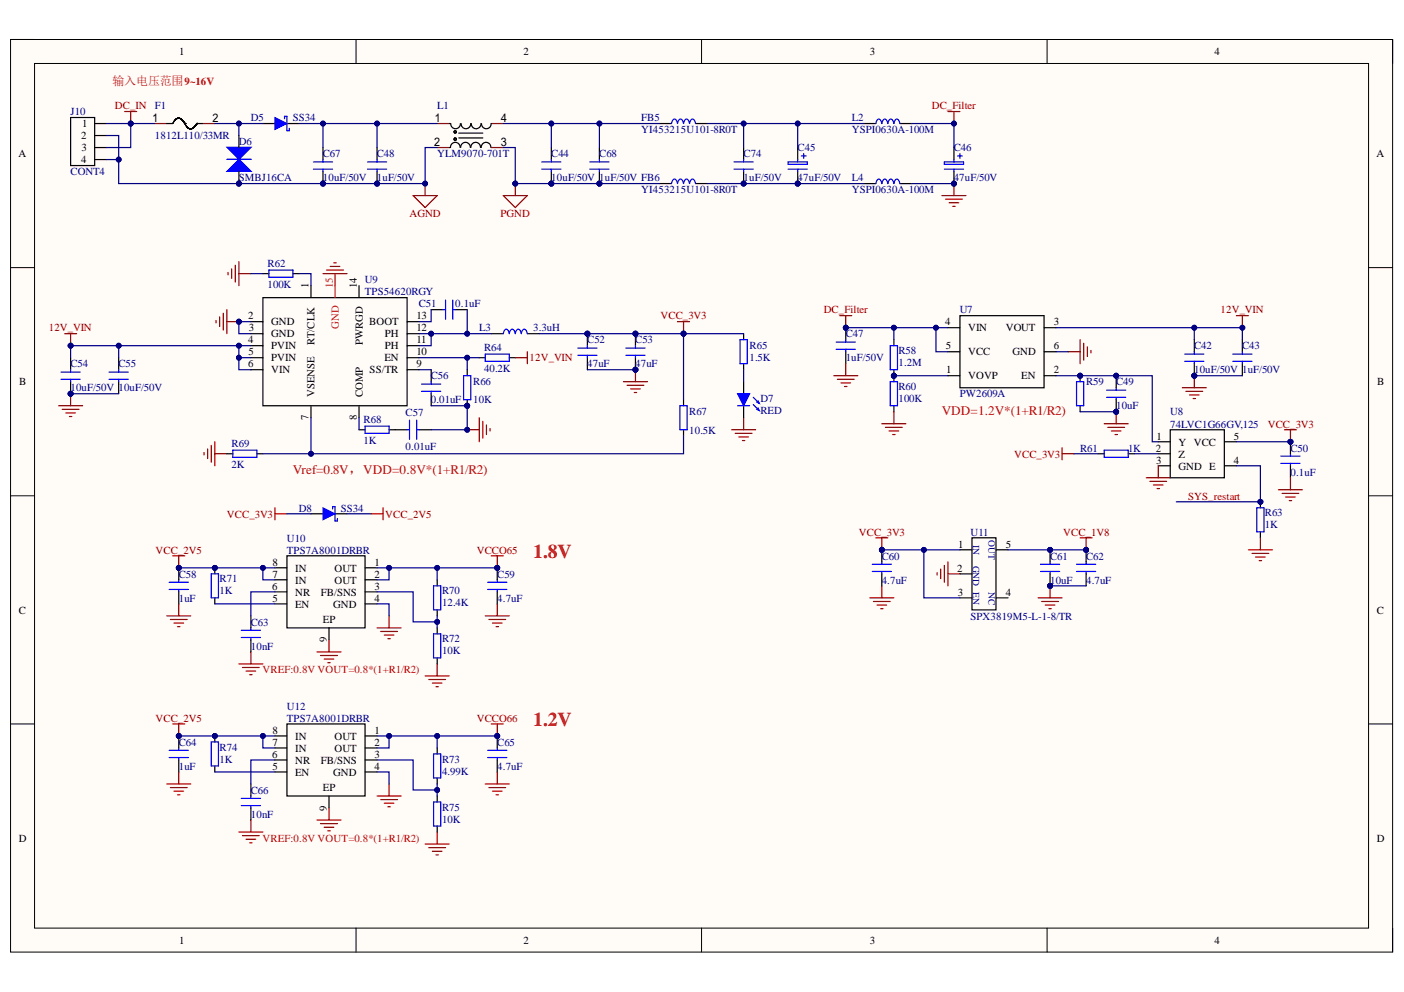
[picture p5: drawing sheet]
<svg xmlns="http://www.w3.org/2000/svg" width="297mm" height="210mm" viewBox="0 0 297 210" stroke-linecap="round" stroke-linejoin="round" font-family="sans-serif">
<defs><g id="words">
<g font-size="4.1" fill="#f00">
<text x="112.8" y="118">1.8V</text>
<text x="112.8" y="153.6">1.2V</text>
</g>
<g font-size="2.8" fill="#f00">
<text x="199.2" y="87.8">VDD=1.2V*(1+R1/R2)</text>
<text x="62" y="100.4">Vref=0.8V，VDD=0.8V*(1+R1/R2)</text>
</g>
<text font-size="2.5" fill="#f00" x="23.8" y="17.9">输入电压范围9~16V</text>
<g font-size="2.3">
<text x="37.9" y="11.7">1</text>
<text x="110.8" y="11.7">2</text>
<text x="184" y="11.7">3</text>
<text x="256.9" y="11.7">4</text>
<text x="17.2" y="29.5">2</text>
<text x="17.3" y="26.9">1</text>
<text x="3.9" y="33.3">A</text>
<text x="17.2" y="34.6">4</text>
<text x="17.3" y="32.1">3</text>
<text x="291.2" y="33.3">A</text>
<text x="65.3" y="61" transform="rotate(-90 65.3 61)">1</text>
<text x="75.5" y="61" transform="rotate(-90 75.5 61)">14</text>
<text x="52.5" y="67.6">2</text>
<text x="52.6" y="70.1">3</text>
<text x="57.4" y="68.8">GND</text>
<text x="57.4" y="71.4">GND</text>
<text x="78.1" y="68.8">BOOT</text>
<text x="81.4" y="71.4">PH</text>
<text x="88.1" y="70.1">12</text>
<text x="88.1" y="67.6">13</text>
<text x="200" y="68.8">4</text>
<text x="204.8" y="70.1">VIN</text>
<text x="212.8" y="70.1">VOUT</text>
<text x="222.9" y="68.8">3</text>
<text x="52.5" y="72.6">4</text>
<text x="52.5" y="77.7">6</text>
<text x="52.6" y="75.2">5</text>
<text x="57.4" y="73.9">PVIN</text>
<text x="57.4" y="76.5">PVIN</text>
<text x="66.5" y="72.9" transform="rotate(-90 66.5 72.9)">RT/CLK</text>
<text x="76.8" y="73" transform="rotate(-90 76.8 73)">PWRGD</text>
<text x="81.3" y="76.5">EN</text>
<text x="81.4" y="73.9">PH</text>
<text x="88.1" y="77.7">9</text>
<text x="88.1" y="75.2">10</text>
<text x="88.1" y="72.6">11</text>
<text x="200.1" y="73.9">5</text>
<text x="204.8" y="75.2">VCC</text>
<text x="214.2" y="75.2">GND</text>
<text x="222.9" y="73.9">6</text>
<text x="4.1" y="81.5">B</text>
<text x="57.4" y="79">VIN</text>
<text x="78.2" y="79">SS/TR</text>
<text x="200.2" y="79">1</text>
<text x="204.8" y="80.3">VOVP</text>
<text x="216.1" y="80.3">EN</text>
<text x="222.9" y="79">2</text>
<text x="291.4" y="81.5">B</text>
<text x="65.3" y="88.9" transform="rotate(-90 65.3 88.9)">7</text>
<text x="66.5" y="84.1" transform="rotate(-90 66.5 84.1)">VSENSE</text>
<text x="75.5" y="88.9" transform="rotate(-90 75.5 88.9)">8</text>
<text x="76.8" y="84.1" transform="rotate(-90 76.8 84.1)">COMP</text>
<text x="244.5" y="95.6">2</text>
<text x="244.7" y="93">1</text>
<text x="249.3" y="94.3">Y VCC</text>
<text x="261" y="93">5</text>
<text x="244.6" y="98.1">3</text>
<text x="249.3" y="96.8">Z</text>
<text x="249.3" y="99.4">GND E</text>
<text x="261" y="98.1">4</text>
<text x="57.6" y="119.7">8</text>
<text x="79.2" y="119.7">1</text>
<text x="202.7" y="115.9">1</text>
<text x="212.8" y="115.9">5</text>
<text x="57.6" y="124.7">6</text>
<text x="57.6" y="122.2">7</text>
<text x="62.5" y="123.5">IN</text>
<text x="62.5" y="120.9">IN</text>
<text x="70.8" y="120.9">OUT</text>
<text x="70.8" y="123.5">OUT</text>
<text x="79.2" y="122.2">2</text>
<text x="79.2" y="124.7">3</text>
<text x="202.5" y="120.9">2</text>
<text x="4" y="129.8">C</text>
<text x="57.6" y="127.3">5</text>
<text x="62.5" y="128.6">EN</text>
<text x="62.5" y="126">NR</text>
<text x="67.9" y="126">FB/SNS</text>
<text x="68.3" y="131.9">EP</text>
<text x="70.5" y="128.6">GND</text>
<text x="79.2" y="127.3">4</text>
<text x="202.6" y="126">3</text>
<text x="212.8" y="126">4</text>
<text x="291.3" y="129.8">C</text>
<text x="69.1" y="135.9" transform="rotate(-90 69.1 135.9)">9</text>
<text x="57.6" y="155.3">8</text>
<text x="79.2" y="155.3">1</text>
<text x="57.6" y="160.4">6</text>
<text x="57.6" y="157.8">7</text>
<text x="62.5" y="161.6">NR</text>
<text x="62.5" y="159.1">IN</text>
<text x="62.5" y="156.5">IN</text>
<text x="67.9" y="161.6">FB/SNS</text>
<text x="70.8" y="156.5">OUT</text>
<text x="70.8" y="159.1">OUT</text>
<text x="79.2" y="157.8">2</text>
<text x="79.2" y="160.4">3</text>
<text x="57.6" y="162.9">5</text>
<text x="62.5" y="164.2">EN</text>
<text x="68.3" y="167.5">EP</text>
<text x="70.5" y="164.2">GND</text>
<text x="79.2" y="162.9">4</text>
<text x="69.1" y="171.5" transform="rotate(-90 69.1 171.5)">9</text>
<text x="4" y="178.1">D</text>
<text x="291.3" y="178.1">D</text>
<text x="37.9" y="199.7">1</text>
<text x="110.8" y="199.7">2</text>
<text x="184" y="199.7">3</text>
<text x="256.9" y="199.7">4</text>
</g>
<g font-size="2.3" fill="#800000">
<text x="24.3" y="23.1">DC_IN</text>
<text x="197.1" y="23.1">DC_Filter</text>
<text x="86.7" y="46">AGND</text>
<text x="105.9" y="46">PGND</text>
<text x="10.3" y="70.1">12V_VIN</text>
<text x="139.7" y="67.6">VCC_3V3</text>
<text x="174.3" y="66.3">DC_Filter</text>
<text x="258.2" y="66.3">12V_VIN</text>
<text x="112.1" y="76.5">12V_VIN</text>
<text x="268.2" y="90.5">VCC_3V3</text>
<text x="214.5" y="96.8">VCC_3V3</text>
<text x="251.4" y="105.7">SYS_restart</text>
<text x="48" y="109.5">VCC_3V3</text>
<text x="81.5" y="109.5">VCC_2V5</text>
<text x="181.7" y="113.3">VCC_3V3</text>
<text x="225" y="113.3">VCC_1V8</text>
<text x="32.9" y="117.1">VCC_2V5</text>
<text x="100.9" y="117.1">VCCO65</text>
<text x="32.9" y="152.7">VCC_2V5</text>
<text x="100.9" y="152.7">VCCO66</text>
</g>
<g font-size="2.3" fill="#000080">
<text x="32.8" y="23.1">F1</text>
<text x="92.5" y="23.1">L1</text>
<text x="14.9" y="24.4">J10</text>
<text x="32.8" y="29.5">1812L110/33MR</text>
<text x="53.1" y="25.6">D5</text>
<text x="62" y="25.6">SS34</text>
<text x="135.7" y="25.6">FB5</text>
<text x="135.7" y="28.2">YI453215U101-8R0T</text>
<text x="180.2" y="25.6">L2</text>
<text x="180.2" y="28.2">YSPI0630A-100M</text>
<text x="50.5" y="30.8">D6</text>
<text x="68.3" y="33.3">C67</text>
<text x="79.7" y="33.3">C48</text>
<text x="92.5" y="33.3">YLM9070-701T</text>
<text x="116.6" y="33.3">C44</text>
<text x="126.8" y="33.3">C68</text>
<text x="157.3" y="33.3">C74</text>
<text x="168.8" y="32.1">C45</text>
<text x="201.8" y="32.1">C46</text>
<text x="14.9" y="37.1">CONT4</text>
<text x="50.5" y="38.4">SMBJ16CA</text>
<text x="68.3" y="38.4">10uF/50V</text>
<text x="79.7" y="38.4">1uF/50V</text>
<text x="116.6" y="38.4">10uF/50V 1uF/50V FB6</text>
<text x="135.7" y="40.9">YI453215U101-8R0T</text>
<text x="157.3" y="38.4">1uF/50V</text>
<text x="168.8" y="38.4">47uF/50V</text>
<text x="180.2" y="38.4">L4</text>
<text x="180.2" y="40.9">YSPI0630A-100M</text>
<text x="201.8" y="38.4">47uF/50V</text>
<text x="56.6" y="56.4">R62</text>
<text x="77.2" y="60">U9</text>
<text x="56.6" y="61">100K</text>
<text x="77.2" y="62.5">TPS54620RGY</text>
<text x="88.6" y="65">C51</text>
<text x="96.3" y="65">0.1uF</text>
<text x="101.4" y="70.1">L3</text>
<text x="112.8" y="70.1">3.3uH</text>
<text x="178.9" y="71.4">C47</text>
<text x="203" y="66.3">U7</text>
<text x="14.9" y="77.7">C54</text>
<text x="25.1" y="77.7">C55</text>
<text x="102.4" y="74.2">R64</text>
<text x="124.2" y="72.6">C52</text>
<text x="124.2" y="77.7">47uF</text>
<text x="134.4" y="72.6">C53</text>
<text x="134.4" y="77.7">47uF</text>
<text x="158.6" y="73.9">R65</text>
<text x="158.6" y="76.5">1.5K</text>
<text x="178.9" y="76.5">1uF/50V</text>
<text x="190.1" y="74.9">R58</text>
<text x="190.1" y="77.5">1.2M</text>
<text x="252.6" y="73.9">C42</text>
<text x="262.8" y="73.9">C43</text>
<text x="14.9" y="82.8">10uF/50V 10uF/50V</text>
<text x="91.2" y="80.3">C56</text>
<text x="100.1" y="81.5">R66</text>
<text x="102.4" y="78.7">40.2K</text>
<text x="190.1" y="82.5">R60</text>
<text x="229.8" y="81.5">R59</text>
<text x="236.1" y="81.5">C49</text>
<text x="252.6" y="79">10uF/50V 1uF/50V</text>
<text x="76.9" y="89.5">R68</text>
<text x="85.8" y="88.1">C57</text>
<text x="91.2" y="85.3">0.01uF</text>
<text x="100.1" y="85.3">10K</text>
<text x="145.8" y="87.9">R67</text>
<text x="160.9" y="85.1">D7</text>
<text x="160.9" y="87.6">RED</text>
<text x="190.1" y="85.1">100K</text>
<text x="203" y="84.1">PW2609A</text>
<text x="236.1" y="86.6">10uF</text>
<text x="247.6" y="87.9">U8</text>
<text x="49" y="94.6">R69</text>
<text x="76.9" y="94">1K</text>
<text x="85.8" y="95.3">0.01uF</text>
<text x="145.8" y="91.8">10.5K</text>
<text x="228.5" y="95.6">R61</text>
<text x="238.7" y="95.6">1K</text>
<text x="247.6" y="90.5">74LVC1G66GV,125</text>
<text x="273" y="95.6">C50</text>
<text x="49" y="99.1">2K</text>
<text x="273" y="100.6">0.1uF</text>
<text x="63.2" y="108.3">D8</text>
<text x="72.1" y="108.3">SS34</text>
<text x="205.3" y="113.3">U11</text>
<text x="267.6" y="109.3">R63</text>
<text x="267.6" y="111.8">1K</text>
<text x="60.7" y="114.6">U10</text>
<text x="60.7" y="117.1">TPS7A8001DRBR</text>
<text x="186.5" y="118.4">C60</text>
<text x="222.2" y="118.4">C61</text>
<text x="229.8" y="118.4">C62</text>
<text x="37.8" y="122.2">C58</text>
<text x="46.5" y="123.2">R71</text>
<text x="46.5" y="125.8">1K</text>
<text x="93.5" y="125.8">R70</text>
<text x="105.2" y="122.2">C59</text>
<text x="186.5" y="123.5">4.7uF</text>
<text x="222.2" y="123.5">10uF</text>
<text x="229.8" y="123.5">4.7uF</text>
<text x="37.8" y="127.3">1uF</text>
<text x="93.5" y="128.3">12.4K</text>
<text x="105.2" y="127.3">4.7uF</text>
<text x="205.3" y="131.1">SPX3819M5-L-1-8/TR</text>
<text x="53.1" y="132.4">C63</text>
<text x="53.1" y="137.4">10nF</text>
<text x="93.5" y="135.9">R72</text>
<text x="93.5" y="138.4">10K</text>
<text x="60.7" y="150.2">U12</text>
<text x="60.7" y="152.7">TPS7A8001DRBR</text>
<text x="37.8" y="157.8">C64</text>
<text x="46.5" y="158.8">R74</text>
<text x="46.5" y="161.4">1K</text>
<text x="93.5" y="161.4">R73</text>
<text x="105.2" y="157.8">C65</text>
<text x="37.8" y="162.9">1uF</text>
<text x="53.1" y="168">C66</text>
<text x="93.5" y="163.9">4.99K</text>
<text x="105.2" y="162.9">4.7uF</text>
<text x="53.1" y="173">10nF</text>
<text x="93.5" y="171.5">R75</text>
<text x="93.5" y="174.1">10K</text>
</g>
<g font-size="2.3" fill="#ee0e22">
<text x="70.4" y="61" transform="rotate(-90 70.4 61)">15</text>
<text x="71.7" y="69.6" transform="rotate(-90 71.7 69.6)">GND</text>
</g>
<g font-size="2.3" fill="#f00">
<text x="55.5" y="142.5">VREF:0.8V VOUT=0.8*(1+R1/R2)</text>
<text x="55.5" y="178.1">VREF:0.8V VOUT=0.8*(1+R1/R2)</text>
</g>
<g font-size="2" fill="#000080">
<text x="205.8" y="115.4" transform="rotate(90 205.8 115.4)">IN</text>
<text x="205.8" y="119.7" transform="rotate(90 205.8 119.7)">GND EN</text>
<text x="209.1" y="114.3" transform="rotate(90 209.1 114.3)">OUT</text>
<text x="209.1" y="125.3" transform="rotate(90 209.1 125.3)">NC</text>
</g>
</g></defs>
<path d="M2.2 8.4h292.4v193.1h-292.4z" fill-rule="evenodd" fill="#fffcf8"/>
<path d="M2.2 8.4h292.4v193.1h-292.4z" fill="none" stroke="#000" stroke-width=".21"/>
<path d="M7.3 13.4h282.2v183h-282.2z" fill-rule="evenodd" fill="#fffcf8"/>
<g fill="none" stroke="#000" stroke-width=".21">
<path d="M2.2 8.4h5.1M7.3 13.4h282.2v183h-282.2zM75.3 8.4v5M148.4 8.4v5M221.5 8.4v5M289.5 8.4h5.1v5M2.2 56.6h5.1M289.5 56.6h5.1M2.2 104.9h5.1M289.5 104.9h5.1M2.2 153.2h5.1M289.5 153.2h5.1"/>
<path d="M75.3 196.4v5.1M148.4 196.4v5.1M221.5 196.4v5.1M294.6 196.4v5.1"/>
</g>
<path d="M14.9 24.9h5.1v10.1h-5.1zM20 26.1h2.6M20 28.7h2.6M20 31.2h2.6M20 33.8h2.6" fill="none" stroke="#000" stroke-width=".25"/>
<circle cx="50.5" cy="38.8" r=".51" fill="#000080"/>
<circle cx="50.5" cy="38.8" r=".51" fill="none" stroke="#000080" stroke-width=".21"/>
<path d="M50.6 33.7l2.5 2.6h-5.1z" fill="#00f"/>
<path d="M48 33.7h5.1M50.6 33.7l2.5 2.6h-5.1z" fill="none" stroke="#00f" stroke-width=".25"/>
<path d="M48 31.2h5.1l-2.5 2.5z" fill="#00f"/>
<path d="M48 31.2h5.1l-2.5 2.5zM48 33.7h5.1" fill="none" stroke="#00f" stroke-width=".25"/>
<path d="M50.5 36.3v2.5" fill="none" stroke="#000" stroke-width=".25"/>
<circle cx="50.5" cy="38.8" r=".51" fill="#000080"/>
<circle cx="50.5" cy="38.8" r=".51" fill="none" stroke="#000080" stroke-width=".21"/>
<path d="M50.5 28.7v2.5M55.6 26.1h2.6M60.7 26.1h2.5" fill="none" stroke="#000" stroke-width=".25"/>
<path d="M58.2 24.9l2.5 1.2-2.5 1.3z" fill="#00f"/>
<path d="M58.2 24.9l2.5 1.2-2.5 1.3z" fill="none" stroke="#00f" stroke-width=".21"/>
<path d="M60.2 25.1v-.5h.5v3.1h.5v-.5" fill="none" stroke="#00f" stroke-width=".25"/>
<path d="M26.4 23.6h2.5M27.7 23.6v2.5" fill="none" stroke="#800000" stroke-width=".25"/>
<circle cx="27.7" cy="26.1" r=".51" fill="#000080"/>
<circle cx="27.7" cy="26.1" r=".51" fill="none" stroke="#000080" stroke-width=".21"/>
<path d="M32.7 26.1h2.6M42.9 26.1h2.5M92.5 26.1h2.5M92.5 31.2h2.5M103.9 26.1h2.6M103.9 31.2h2.6" fill="none" stroke="#800" stroke-width=".25"/>
<g fill="none" stroke="#000" stroke-width=".25">
<path d="M36.8 25.6v.1M36.9 25.6h.1M37 25.4v.1M37.1 25.4h-.1M37.2 25.2v.1M37.3 25.2l-.7 .9h-1.3M37.3 25.1v.1M37.4 25.1l-.1 .1M37.4 25.1h.1M37.5 25.1h-.1M37.5 25.1h.1M37.6 25h-.1"/>
<path d="M37.6 25l-.2 .1M37.6 25h.1M37.7 25h.2M37.7 25h-.1M37.8 25h.2M37.9 25h.1M38 25h.1M38 25v.1M38 25.1h.1M38.1 25.1h.1M38.2 25.1h.1M38.2 25.1l.1 .1"/>
<path d="M38.3 25.2h.1M38.3 25.2l.6 .7M38.4 25.2v.1M38.5 25.4h.1M38.6 25.4h.1M38.6 25.5h.1M38.7 25.6h.1M38.8 25.6v.1M38.8 25.7h.1M38.9 25.8l.1 .2M38.9 25.8h.1M39 25.9v.1"/>
<path d="M39 26h.1M39 26l.1 .1M39.1 26.1h.1M39.1 26.1l.3 .6M39.4 26.6l.3 .4M39.5 26.8h.1M39.7 27h.1M39.7 27l.2 .1M39.8 27.1h.1M39.9 27.1v.1M39.9 27.1l.2 .1M40.1 27.2h.1"/>
<path d="M40.2 27.3h.1M40.4 27.3h.1M40.6 27.2h-.1M40.6 27.2h-.5M40.8 27.1l-.2 .1M41 27h-.1M41 27l-.4 .2M41.3 26.7l-.3 .3M41.4 26.6h.1M41.4 26.5l-.4 .5M41.4 26.5l-.1 .1M41.4 26.5h.1"/>
<path d="M41.5 26.4l-.1 .1M41.5 26.4h.1M41.5 26.3v.1M41.6 26.2l-.2 .3M41.6 26.1h.1M41.6 26.1h1.3M41.6 26.1l-.1 .2M95 26.1h.3M95.4 26.2a1.02 1.02 0 0 0 1 1 1.02 1.02 0 0 0 1-1M97.1 28.2h5M97.1 29.2h5M97.3 31.2a1.02 1.02 0 0 0-1-1.1 1.02 1.02 0 0 0-1 1.1h-.3"/>
<path d="M97.5 31.2a1.02 1.02 0 0 1 1-1.1 1.02 1.02 0 0 1 1 1.1M97.6 26.2a1.02 1.02 0 0 0 1 1 1.02 1.02 0 0 0 1-1M99.6 31.2a1.02 1.02 0 0 1 1-1.1 1.02 1.02 0 0 1 1.1 1.1M99.7 26.2a1.02 1.02 0 0 0 1 1 1.02 1.02 0 0 0 1-1M101.8 31.2a1.02 1.02 0 0 1 1-1.1 1.02 1.02 0 0 1 1 1.1M101.9 26.2a1.02 1.02 0 0 0 1 1 1.02 1.02 0 0 0 1-1"/>
<circle cx="96.3" cy="27.9" r=".25"/>
<circle cx="96.3" cy="29.4" r=".25"/>
</g>
<circle cx="79.8" cy="38.8" r=".51" fill="#000080"/>
<circle cx="79.8" cy="38.8" r=".51" fill="none" stroke="#000080" stroke-width=".21"/>
<path d="M79.8 36.3v2.5" fill="none" stroke="#000" stroke-width=".25"/>
<circle cx="79.8" cy="38.8" r=".51" fill="#000080"/>
<circle cx="79.8" cy="38.8" r=".51" fill="none" stroke="#000080" stroke-width=".21"/>
<path d="M79.8 31.2v2.6" fill="none" stroke="#000" stroke-width=".25"/>
<path d="M77.7 34.3h4.1M77.7 35.8h4.1M79.8 33.8v.5M79.8 35.8v.5" fill="none" stroke="#00f" stroke-width=".25"/>
<circle cx="178.9" cy="69.3" r=".51" fill="#000080"/>
<circle cx="178.9" cy="69.3" r=".51" fill="none" stroke="#000080" stroke-width=".21"/>
<path d="M178.9 69.3v2.6M178.9 74.4v2.6" fill="none" stroke="#000" stroke-width=".25"/>
<circle cx="178.9" cy="69.3" r=".51" fill="#000080"/>
<circle cx="178.9" cy="69.3" r=".51" fill="none" stroke="#000080" stroke-width=".21"/>
<path d="M176.9 72.4h4.1M176.9 73.9h4.1M178.9 71.9v.5M178.9 73.9v.5" fill="none" stroke="#00f" stroke-width=".25"/>
<circle cx="116.6" cy="38.8" r=".51" fill="#000080"/>
<circle cx="116.6" cy="38.8" r=".51" fill="none" stroke="#000080" stroke-width=".21"/>
<path d="M116.6 36.3v2.5" fill="none" stroke="#000" stroke-width=".25"/>
<circle cx="116.6" cy="38.8" r=".51" fill="#000080"/>
<circle cx="116.6" cy="38.8" r=".51" fill="none" stroke="#000080" stroke-width=".21"/>
<path d="M116.6 31.2v2.6" fill="none" stroke="#000" stroke-width=".25"/>
<path d="M114.6 34.3h4.1M114.6 35.8h4.1M116.6 33.8v.5M116.6 35.8v.5" fill="none" stroke="#00f" stroke-width=".25"/>
<circle cx="201.8" cy="38.8" r=".51" fill="#000080"/>
<circle cx="201.8" cy="38.8" r=".51" fill="none" stroke="#000080" stroke-width=".21"/>
<path d="M201.8 31.2v2.6M201.8 36.3v2.5" fill="none" stroke="#000" stroke-width=".25"/>
<circle cx="201.8" cy="38.8" r=".51" fill="#000080"/>
<circle cx="201.8" cy="38.8" r=".51" fill="none" stroke="#000080" stroke-width=".21"/>
<path d="M185.3 26.1a.69 .69 0 0 1 .9-.8l.4 .8a.69 .69 0 0 1 .8-.8l.4 .8a.7 .7 0 0 1 .9-.8l.4 .8a.69 .69 0 0 1 .9-.8l.4 .8M199.8 35.8h4.1M199.8 34.3h4.1v.5h-4.1zM201.8 33.8v.5M201.8 35.8v.5M202.6 33h1M203.1 32.5v1" fill="none" stroke="#00f" stroke-width=".25"/>
<path d="M182.8 26.1h2.5M190.4 26.1h2.5" fill="none" stroke="#000" stroke-width=".25"/>
<circle cx="168.8" cy="38.8" r=".51" fill="#000080"/>
<circle cx="168.8" cy="38.8" r=".51" fill="none" stroke="#000080" stroke-width=".21"/>
<path d="M168.8 31.2v2.6M168.8 36.3v2.5" fill="none" stroke="#000" stroke-width=".25"/>
<circle cx="168.8" cy="38.8" r=".51" fill="#000080"/>
<circle cx="168.8" cy="38.8" r=".51" fill="none" stroke="#000080" stroke-width=".21"/>
<path d="M166.7 35.8h4.1M166.7 34.3h4.1v.5h-4.1zM168.8 33.8v.5M168.8 35.8v.5M169.5 33h1M170 32.5v1" fill="none" stroke="#00f" stroke-width=".25"/>
<path d="M252.7 79.5v2.5M250.1 82h5.1M250.9 82.8h3.6M251.7 83.6h2M252.4 84.3h.5" fill="none" stroke="#800000" stroke-width=".25"/>
<circle cx="252.7" cy="79.5" r=".51" fill="#000080"/>
<circle cx="252.7" cy="79.5" r=".51" fill="none" stroke="#000080" stroke-width=".21"/>
<circle cx="252.7" cy="79.5" r=".51" fill="#000080"/>
<circle cx="252.7" cy="79.5" r=".51" fill="none" stroke="#000080" stroke-width=".21"/>
<path d="M252.7 77v2.5" fill="none" stroke="#000" stroke-width=".25"/>
<circle cx="252.7" cy="79.5" r=".51" fill="#000080"/>
<circle cx="252.7" cy="79.5" r=".51" fill="none" stroke="#000080" stroke-width=".21"/>
<path d="M200.5 79.5h2.6M200.5 69.3h2.6M200.5 74.4h2.6M203.1 66.8h17.8v15.2h-17.8zM220.9 79.5h2.5M220.9 69.3h2.5M220.9 74.4h2.5M252.7 71.9v2.5M262.8 71.9v2.5M262.8 77v2.5" fill="none" stroke="#000" stroke-width=".25"/>
<path d="M250.6 74.9h4.1M250.6 76.5h4.1M252.7 74.4v.5M252.7 76.5v.5M260.8 74.9h4.1M260.8 76.5h4.1M262.8 74.4v.5M262.8 76.5v.5" fill="none" stroke="#00f" stroke-width=".25"/>
<circle cx="189.1" cy="79.5" r=".51" fill="#000080"/>
<circle cx="189.1" cy="79.5" r=".51" fill="none" stroke="#000080" stroke-width=".21"/>
<path d="M189.1 78.2v1.3" fill="none" stroke="#000" stroke-width=".25"/>
<circle cx="189.1" cy="79.5" r=".51" fill="#000080"/>
<circle cx="189.1" cy="79.5" r=".51" fill="none" stroke="#000080" stroke-width=".21"/>
<path d="M189.1 71.9v1.2" fill="none" stroke="#000" stroke-width=".25"/>
<path d="M188.3 73.1h1.6v5.1h-1.6z" fill="none" stroke="#00f" stroke-width=".25"/>
<circle cx="189.1" cy="79.5" r=".51" fill="#000080"/>
<circle cx="189.1" cy="79.5" r=".51" fill="none" stroke="#000080" stroke-width=".21"/>
<path d="M189.1 79.5v1.3M189.1 85.9v1.2" fill="none" stroke="#000" stroke-width=".25"/>
<circle cx="189.1" cy="79.5" r=".51" fill="#000080"/>
<circle cx="189.1" cy="79.5" r=".51" fill="none" stroke="#000080" stroke-width=".21"/>
<path d="M188.3 80.8h1.6v5.1h-1.6z" fill="none" stroke="#00f" stroke-width=".25"/>
<path d="M226 74.4h2.5M228.5 71.9v5.1M229.3 72.6v3.6M230 73.4v2M230.8 74.2v.5M186.6 89.7h5.1M187.3 90.4h3.6M188.1 91.2h2M188.9 92h.5M189.1 87.1v2.6" fill="none" stroke="#800000" stroke-width=".25"/>
<circle cx="228.5" cy="79.5" r=".51" fill="#000080"/>
<circle cx="228.5" cy="79.5" r=".51" fill="none" stroke="#000080" stroke-width=".21"/>
<path d="M228.5 79.5v1.3M228.5 85.9v1.2" fill="none" stroke="#000" stroke-width=".25"/>
<circle cx="228.5" cy="79.5" r=".51" fill="#000080"/>
<circle cx="228.5" cy="79.5" r=".51" fill="none" stroke="#000080" stroke-width=".21"/>
<path d="M227.8 80.8h1.5v5.1h-1.5z" fill="none" stroke="#00f" stroke-width=".25"/>
<path d="M233.6 89.7h5.1M234.4 90.4h3.5M235.1 91.2h2.1M235.9 92h.5M236.1 87.1v2.6" fill="none" stroke="#800000" stroke-width=".25"/>
<circle cx="236.1" cy="87.1" r=".51" fill="#000080"/>
<circle cx="236.1" cy="87.1" r=".51" fill="none" stroke="#000080" stroke-width=".21"/>
<path d="M261.6 66.8h2.5M262.8 66.8v2.5" fill="none" stroke="#800000" stroke-width=".25"/>
<circle cx="262.8" cy="69.3" r=".51" fill="#000080"/>
<circle cx="262.8" cy="69.3" r=".51" fill="none" stroke="#000080" stroke-width=".21"/>
<path d="M245 93.5h2.6M245 96h2.6M245 98.6h2.6M247.6 90.9h11.4v10.2h-11.4zM259 93.5h2.6M259 98.6h2.6" fill="none" stroke="#000" stroke-width=".25"/>
<path d="M245 98.6v2.5M242.5 101.1h5.1M243.3 101.9h3.5M244 102.6h2.1M244.8 103.4h.5" fill="none" stroke="#800000" stroke-width=".25"/>
<circle cx="273" cy="93.5" r=".51" fill="#000080"/>
<circle cx="273" cy="93.5" r=".51" fill="none" stroke="#000080" stroke-width=".21"/>
<path d="M271 96.5h4M271 98.1h4M273 96v.5M273 98.1v.5" fill="none" stroke="#00f" stroke-width=".25"/>
<path d="M273 93.5v2.5" fill="none" stroke="#000" stroke-width=".25"/>
<circle cx="273" cy="93.5" r=".51" fill="#000080"/>
<circle cx="273" cy="93.5" r=".51" fill="none" stroke="#000080" stroke-width=".21"/>
<path d="M232.3 96h1.3M238.7 96h1.3M273 98.6v2.5" fill="none" stroke="#000" stroke-width=".25"/>
<path d="M270.5 103.6h5.1M271.2 104.4h3.6M272 105.2h2M272.8 105.9h.5M273 101.1v2.5" fill="none" stroke="#800000" stroke-width=".25"/>
<path d="M233.6 95.3h5.1v1.5h-5.1z" fill="none" stroke="#00f" stroke-width=".25"/>
<circle cx="266.7" cy="106.2" r=".51" fill="#000080"/>
<circle cx="266.7" cy="106.2" r=".51" fill="none" stroke="#000080" stroke-width=".21"/>
<path d="M266.7 106.2v1.3" fill="none" stroke="#000" stroke-width=".25"/>
<circle cx="266.7" cy="106.2" r=".51" fill="#000080"/>
<circle cx="266.7" cy="106.2" r=".51" fill="none" stroke="#000080" stroke-width=".21"/>
<path d="M266.7 112.5v1.3" fill="none" stroke="#000" stroke-width=".25"/>
<path d="M265.9 107.5h1.5v5h-1.5z" fill="none" stroke="#00f" stroke-width=".25"/>
<path d="M264.1 116.3h5.1M264.9 117.1h3.5M265.6 117.9h2.1M266.4 118.6h.5M266.7 113.8v2.5" fill="none" stroke="#800000" stroke-width=".25"/>
<circle cx="236.1" cy="79.5" r=".51" fill="#000080"/>
<circle cx="236.1" cy="79.5" r=".51" fill="none" stroke="#000080" stroke-width=".21"/>
<circle cx="236.1" cy="87.1" r=".51" fill="#000080"/>
<circle cx="236.1" cy="87.1" r=".51" fill="none" stroke="#000080" stroke-width=".21"/>
<path d="M234.1 82.6h4.1M234.1 84.1h4.1M236.1 82v.6M236.1 84.1v.5" fill="none" stroke="#00f" stroke-width=".25"/>
<path d="M236.1 79.5v2.5" fill="none" stroke="#000" stroke-width=".25"/>
<circle cx="236.1" cy="79.5" r=".51" fill="#000080"/>
<circle cx="236.1" cy="79.5" r=".51" fill="none" stroke="#000080" stroke-width=".21"/>
<path d="M236.1 84.6v2.5" fill="none" stroke="#000" stroke-width=".25"/>
<circle cx="236.1" cy="87.1" r=".51" fill="#000080"/>
<circle cx="236.1" cy="87.1" r=".51" fill="none" stroke="#000080" stroke-width=".21"/>
<path d="M271.7 90.9h2.6M273 90.9v2.6" fill="none" stroke="#800000" stroke-width=".25"/>
<circle cx="273" cy="93.5" r=".51" fill="#000080"/>
<circle cx="273" cy="93.5" r=".51" fill="none" stroke="#000080" stroke-width=".21"/>
<path d="M12.4 85.9h5.1M13.2 86.6h3.5M13.9 87.4h2.1M14.7 88.1h.5M14.9 83.3v2.6M224.7 94.7v2.6M224.7 96h2.6" fill="none" stroke="#800000" stroke-width=".25"/>
<circle cx="14.9" cy="83.3" r=".51" fill="#000080"/>
<circle cx="14.9" cy="83.3" r=".51" fill="none" stroke="#000080" stroke-width=".21"/>
<path d="M45.7 67.8v.5M46.5 67v2.1M47.2 66.3v3.5M48 65.5v5.1M48 68.1h2.5" fill="none" stroke="#800000" stroke-width=".25"/>
<circle cx="50.5" cy="68.1" r=".51" fill="#000080"/>
<circle cx="50.5" cy="68.1" r=".51" fill="none" stroke="#000080" stroke-width=".21"/>
<path d="M48.2 57.6v.6M49 56.9v2M49.8 56.1v3.6M50.5 57.9h2.6M50.5 55.4v5M68.3 57.9h5.1M69.1 57.1h3.6M69.9 56.4h2M70.6 55.6h.5M70.9 57.9v2.5" fill="none" stroke="#800000" stroke-width=".25"/>
<path d="M55.6 57.9h1.3M62 57.9h1.2" fill="none" stroke="#000" stroke-width=".25"/>
<path d="M56.9 57.1h5.1v1.6h-5.1z" fill="none" stroke="#00f" stroke-width=".25"/>
<circle cx="98.8" cy="85.8" r=".51" fill="#000080"/>
<circle cx="98.8" cy="85.8" r=".51" fill="none" stroke="#000080" stroke-width=".21"/>
<path d="M98.8 78.2v1.3M98.8 84.6v1.3" fill="none" stroke="#000" stroke-width=".25"/>
<circle cx="98.8" cy="85.8" r=".51" fill="#000080"/>
<circle cx="98.8" cy="85.8" r=".51" fill="none" stroke="#000080" stroke-width=".21"/>
<path d="M98.1 79.5h1.5v5.1h-1.5z" fill="none" stroke="#00f" stroke-width=".25"/>
<path d="M98.8 90.9h2.6M101.4 88.4v5.1M102.1 89.2v3.5M102.9 89.9v2M103.7 90.7v.5" fill="none" stroke="#800000" stroke-width=".25"/>
<circle cx="98.8" cy="90.9" r=".51" fill="#000080"/>
<circle cx="98.8" cy="90.9" r=".51" fill="none" stroke="#000080" stroke-width=".21"/>
<path d="M103.9 70.6h2.6M111.6 70.6h2.5M76 90.9h1.2M82.3 90.9h3.8M88.7 90.9h2.5" fill="none" stroke="#000" stroke-width=".25"/>
<path d="M106.5 70.6a.69 .69 0 0 1 .8-.9l.4 .9a.69 .69 0 0 1 .9-.9l.4 .9a.7 .7 0 0 1 .9-.9l.4 .9a.69 .69 0 0 1 .9-.9l.4 .9M77.2 90.2h5.1v1.5h-5.1zM86.1 90.9h.5M86.6 88.9v4.1M88.2 88.9v4.1M88.2 90.9h.5" fill="none" stroke="#00f" stroke-width=".25"/>
<path d="M43.2 95.8v.5M43.9 95v2M44.7 94.2v3.6M45.4 93.5v5.1M45.4 96h2.6" fill="none" stroke="#800000" stroke-width=".25"/>
<circle cx="124.3" cy="70.6" r=".51" fill="#000080"/>
<circle cx="124.3" cy="70.6" r=".51" fill="none" stroke="#000080" stroke-width=".21"/>
<path d="M124.3 70.6v2.5" fill="none" stroke="#000" stroke-width=".25"/>
<circle cx="124.3" cy="70.6" r=".51" fill="#000080"/>
<circle cx="124.3" cy="70.6" r=".51" fill="none" stroke="#000080" stroke-width=".21"/>
<path d="M124.3 75.7v2.5" fill="none" stroke="#000" stroke-width=".25"/>
<path d="M122.2 75.2h4.1M122.2 73.7h4.1M124.3 73.1v.6M124.3 75.2v.5" fill="none" stroke="#00f" stroke-width=".25"/>
<path d="M134.4 78.2v2.6M131.9 80.8h5.1M132.7 81.5h3.5M133.4 82.3h2.1M134.2 83.1h.5" fill="none" stroke="#800000" stroke-width=".25"/>
<circle cx="134.4" cy="78.2" r=".51" fill="#000080"/>
<circle cx="134.4" cy="78.2" r=".51" fill="none" stroke="#000080" stroke-width=".21"/>
<path d="M91.2 78.2v2.6M91.2 65.5h2.6M96.3 65.5h2.5M101.4 75.7h1.3M107.7 75.7h1.3M48 96h1.3M54.4 96h1.2M91.2 83.3v2.6M144.6 84.6v1.3M144.6 90.9v1.3" fill="none" stroke="#000" stroke-width=".25"/>
<path d="M93.8 65.5h.5M94.3 63.5v4.1M95.8 63.5v4.1M95.8 65.5h.5M102.7 74.9h5v1.5h-5zM49.3 95.3h5.1v1.5h-5.1zM89.2 81.3h4.1M89.2 82.8h4.1M91.2 80.8v.5M91.2 82.8v.5M143.9 85.9h1.5v5h-1.5z" fill="none" stroke="#00f" stroke-width=".25"/>
<circle cx="134.4" cy="70.6" r=".51" fill="#000080"/>
<circle cx="134.4" cy="70.6" r=".51" fill="none" stroke="#000080" stroke-width=".21"/>
<circle cx="134.4" cy="78.2" r=".51" fill="#000080"/>
<circle cx="134.4" cy="78.2" r=".51" fill="none" stroke="#000080" stroke-width=".21"/>
<path d="M134.4 70.6v2.5" fill="none" stroke="#000" stroke-width=".25"/>
<circle cx="134.4" cy="70.6" r=".51" fill="#000080"/>
<circle cx="134.4" cy="70.6" r=".51" fill="none" stroke="#000080" stroke-width=".21"/>
<path d="M134.4 75.7v2.5" fill="none" stroke="#000" stroke-width=".25"/>
<circle cx="134.4" cy="78.2" r=".51" fill="#000080"/>
<circle cx="134.4" cy="78.2" r=".51" fill="none" stroke="#000080" stroke-width=".21"/>
<path d="M132.4 75.2h4.1M132.4 73.7h4.1M134.4 73.1v.6M134.4 75.2v.5" fill="none" stroke="#00f" stroke-width=".25"/>
<path d="M13.7 70.6h2.5M14.9 70.6v2.5" fill="none" stroke="#800000" stroke-width=".25"/>
<circle cx="14.9" cy="73.1" r=".51" fill="#000080"/>
<circle cx="14.9" cy="73.1" r=".51" fill="none" stroke="#000080" stroke-width=".21"/>
<circle cx="14.9" cy="83.3" r=".51" fill="#000080"/>
<circle cx="14.9" cy="83.3" r=".51" fill="none" stroke="#000080" stroke-width=".21"/>
<path d="M14.9 80.8v2.5" fill="none" stroke="#000" stroke-width=".25"/>
<circle cx="14.9" cy="83.3" r=".51" fill="#000080"/>
<circle cx="14.9" cy="83.3" r=".51" fill="none" stroke="#000080" stroke-width=".21"/>
<path d="M14.9 75.7v2.5M25.1 75.7v2.5M25.1 80.8v2.5" fill="none" stroke="#000" stroke-width=".25"/>
<path d="M12.9 78.7h4.1M14.9 78.2v.5M23.1 78.7h4M25.1 78.2v.5M12.9 80.3h4.1M14.9 80.3v.5M23.1 80.3h4M25.1 80.3v.5" fill="none" stroke="#00f" stroke-width=".25"/>
<path d="M109 75.7h2.6M111.6 74.4v2.6M143.3 68.1h2.6M144.6 68.1v2.5" fill="none" stroke="#800000" stroke-width=".25"/>
<circle cx="144.6" cy="70.6" r=".51" fill="#000080"/>
<circle cx="144.6" cy="70.6" r=".51" fill="none" stroke="#000080" stroke-width=".21"/>
<path d="M203.1 116.3h2.5M205.6 113.8h5.1v15.2h-5.1zM210.7 116.3h2.6M203.1 121.4h2.5M203.1 126.5h2.5M210.7 126.5h2.6" fill="none" stroke="#000" stroke-width=".25"/>
<circle cx="186.6" cy="116.3" r=".51" fill="#000080"/>
<circle cx="186.6" cy="116.3" r=".51" fill="none" stroke="#000080" stroke-width=".21"/>
<path d="M184.5 119.4h4.1M186.6 118.9v.5M184.5 120.9h4.1M186.6 120.9v.5" fill="none" stroke="#00f" stroke-width=".25"/>
<path d="M186.6 116.3v2.6" fill="none" stroke="#000" stroke-width=".25"/>
<circle cx="186.6" cy="116.3" r=".51" fill="#000080"/>
<circle cx="186.6" cy="116.3" r=".51" fill="none" stroke="#000080" stroke-width=".21"/>
<path d="M186.6 121.4v2.6" fill="none" stroke="#000" stroke-width=".25"/>
<path d="M185.3 113.8h2.5M186.6 113.8v2.5M199.8 119.7v3.5M200.5 118.9v5.1M184 126.5h5.1M184.8 127.3h3.5M185.5 128h2.1M186.3 128.8h.5M186.6 124v2.5M198.3 121.2v.5M199 120.4v2M200.5 121.4h2.6" fill="none" stroke="#800000" stroke-width=".25"/>
<circle cx="186.6" cy="116.3" r=".51" fill="#000080"/>
<circle cx="186.6" cy="116.3" r=".51" fill="none" stroke="#000080" stroke-width=".21"/>
<circle cx="229.8" cy="116.3" r=".51" fill="#000080"/>
<circle cx="229.8" cy="116.3" r=".51" fill="none" stroke="#000080" stroke-width=".21"/>
<path d="M227.8 119.4h4M229.8 118.9v.5M227.8 120.9h4M229.8 120.9v.5" fill="none" stroke="#00f" stroke-width=".25"/>
<path d="M229.8 116.3v2.6" fill="none" stroke="#000" stroke-width=".25"/>
<circle cx="229.8" cy="116.3" r=".51" fill="#000080"/>
<circle cx="229.8" cy="116.3" r=".51" fill="none" stroke="#000080" stroke-width=".21"/>
<path d="M229.8 121.4v2.6" fill="none" stroke="#000" stroke-width=".25"/>
<circle cx="222.2" cy="116.3" r=".51" fill="#000080"/>
<circle cx="222.2" cy="116.3" r=".51" fill="none" stroke="#000080" stroke-width=".21"/>
<circle cx="222.2" cy="124" r=".51" fill="#000080"/>
<circle cx="222.2" cy="124" r=".51" fill="none" stroke="#000080" stroke-width=".21"/>
<path d="M220.1 119.4h4.1M222.2 118.9v.5M220.1 120.9h4.1M222.2 120.9v.5" fill="none" stroke="#00f" stroke-width=".25"/>
<path d="M222.2 116.3v2.6" fill="none" stroke="#000" stroke-width=".25"/>
<circle cx="222.2" cy="116.3" r=".51" fill="#000080"/>
<circle cx="222.2" cy="116.3" r=".51" fill="none" stroke="#000080" stroke-width=".21"/>
<path d="M222.2 121.4v2.6" fill="none" stroke="#000" stroke-width=".25"/>
<circle cx="222.2" cy="124" r=".51" fill="#000080"/>
<circle cx="222.2" cy="124" r=".51" fill="none" stroke="#000080" stroke-width=".21"/>
<path d="M219.6 126.5h5.1M220.4 127.3h3.5M221.1 128h2.1M221.9 128.8h.5M222.2 124v2.5" fill="none" stroke="#800000" stroke-width=".25"/>
<circle cx="222.2" cy="124" r=".51" fill="#000080"/>
<circle cx="222.2" cy="124" r=".51" fill="none" stroke="#000080" stroke-width=".21"/>
<path d="M228.5 113.8h2.6M229.8 113.8v2.5" fill="none" stroke="#800000" stroke-width=".25"/>
<circle cx="229.8" cy="116.3" r=".51" fill="#000080"/>
<circle cx="229.8" cy="116.3" r=".51" fill="none" stroke="#000080" stroke-width=".21"/>
<circle cx="37.8" cy="120.2" r=".51" fill="#000080"/>
<circle cx="37.8" cy="120.2" r=".51" fill="none" stroke="#000080" stroke-width=".21"/>
<path d="M35.8 123.2h4.1M35.8 124.7h4.1M37.8 122.7v.5M37.8 124.7v.5" fill="none" stroke="#00f" stroke-width=".25"/>
<path d="M37.8 120.2v2.5" fill="none" stroke="#000" stroke-width=".25"/>
<circle cx="37.8" cy="120.2" r=".51" fill="#000080"/>
<circle cx="37.8" cy="120.2" r=".51" fill="none" stroke="#000080" stroke-width=".21"/>
<path d="M37.8 125.2v2.6" fill="none" stroke="#000" stroke-width=".25"/>
<path d="M35.3 130.3h5.1M36 131.1h3.6M36.8 131.8h2M37.6 132.6h.5M37.8 127.8v2.5" fill="none" stroke="#800000" stroke-width=".25"/>
<circle cx="45.4" cy="120.2" r=".51" fill="#000080"/>
<circle cx="45.4" cy="120.2" r=".51" fill="none" stroke="#000080" stroke-width=".21"/>
<path d="M45.4 120.2v1.2M45.4 126.5v1.3" fill="none" stroke="#000" stroke-width=".25"/>
<circle cx="45.4" cy="120.2" r=".51" fill="#000080"/>
<circle cx="45.4" cy="120.2" r=".51" fill="none" stroke="#000080" stroke-width=".21"/>
<path d="M44.7 121.4h1.5v5.1h-1.5zM51 133.4h4.1M51 134.9h4.1M53.1 132.9v.5M53.1 134.9v.5M91.7 159.5h1.6v5.1h-1.6zM91.7 169.7h1.6v5.1h-1.6z" fill="none" stroke="#00f" stroke-width=".25"/>
<path d="M53.1 130.3v2.6M53.1 135.4v2.5M92.5 158.3v1.2M92.5 164.6v1.3M92.5 168.4v1.3M92.5 174.8v1.3" fill="none" stroke="#000" stroke-width=".25"/>
<path d="M103.9 117.6h2.6M105.2 117.6v2.6M89.9 143h5.1M90.7 143.8h3.6M91.5 144.5h2M92.2 145.3h.5M92.5 140.5v2.5" fill="none" stroke="#800000" stroke-width=".25"/>
<circle cx="105.2" cy="120.2" r=".51" fill="#000080"/>
<circle cx="105.2" cy="120.2" r=".51" fill="none" stroke="#000080" stroke-width=".21"/>
<circle cx="105.2" cy="120.2" r=".51" fill="#000080"/>
<circle cx="105.2" cy="120.2" r=".51" fill="none" stroke="#000080" stroke-width=".21"/>
<path d="M103.2 123.2h4M103.2 124.7h4M105.2 122.7v.5M105.2 124.7v.5" fill="none" stroke="#00f" stroke-width=".25"/>
<path d="M105.2 120.2v2.5" fill="none" stroke="#000" stroke-width=".25"/>
<circle cx="105.2" cy="120.2" r=".51" fill="#000080"/>
<circle cx="105.2" cy="120.2" r=".51" fill="none" stroke="#000080" stroke-width=".21"/>
<path d="M105.2 125.2v2.6" fill="none" stroke="#000" stroke-width=".25"/>
<path d="M102.7 130.3h5M103.4 131.1h3.6M104.2 131.8h2M104.9 132.6h.6M105.2 127.8v2.5" fill="none" stroke="#800000" stroke-width=".25"/>
<circle cx="37.8" cy="155.7" r=".51" fill="#000080"/>
<circle cx="37.8" cy="155.7" r=".51" fill="none" stroke="#000080" stroke-width=".21"/>
<path d="M35.8 158.8h4.1M37.8 158.3v.5M35.8 160.3h4.1M37.8 160.3v.5" fill="none" stroke="#00f" stroke-width=".25"/>
<path d="M37.8 155.7v2.6" fill="none" stroke="#000" stroke-width=".25"/>
<circle cx="37.8" cy="155.7" r=".51" fill="#000080"/>
<circle cx="37.8" cy="155.7" r=".51" fill="none" stroke="#000080" stroke-width=".21"/>
<path d="M37.8 160.8v2.5" fill="none" stroke="#000" stroke-width=".25"/>
<path d="M35.3 165.9h5.1M36 166.6h3.6M36.8 167.4h2M37.6 168.2h.5M37.8 163.3v2.6" fill="none" stroke="#800000" stroke-width=".25"/>
<circle cx="45.4" cy="155.7" r=".51" fill="#000080"/>
<circle cx="45.4" cy="155.7" r=".51" fill="none" stroke="#000080" stroke-width=".21"/>
<path d="M45.4 155.7v1.3M45.4 162.1v1.2" fill="none" stroke="#000" stroke-width=".25"/>
<circle cx="45.4" cy="155.7" r=".51" fill="#000080"/>
<circle cx="45.4" cy="155.7" r=".51" fill="none" stroke="#000080" stroke-width=".21"/>
<path d="M91.7 124h1.6v5h-1.6zM91.7 134.1h1.6v5.1h-1.6zM44.7 157h1.5v5.1h-1.5zM51 168.9h4.1M51 170.5h4.1M53.1 168.4v.5M53.1 170.5v.5" fill="none" stroke="#00f" stroke-width=".25"/>
<path d="M92.5 122.7v1.3M92.5 129v1.3M92.5 132.9v1.2M92.5 139.2v1.3M53.1 165.9v2.5M53.1 171v2.5" fill="none" stroke="#000" stroke-width=".25"/>
<path d="M89.9 178.6h5.1M90.7 179.4h3.6M92.5 176.1v2.5M91.5 180.1h2M92.2 180.9h.5" fill="none" stroke="#800000" stroke-width=".25"/>
<circle cx="105.2" cy="155.7" r=".51" fill="#000080"/>
<circle cx="105.2" cy="155.7" r=".51" fill="none" stroke="#000080" stroke-width=".21"/>
<path d="M103.2 158.8h4M105.2 158.3v.5M103.2 160.3h4M105.2 160.3v.5" fill="none" stroke="#00f" stroke-width=".25"/>
<path d="M105.2 155.7v2.6" fill="none" stroke="#000" stroke-width=".25"/>
<circle cx="105.2" cy="155.7" r=".51" fill="#000080"/>
<circle cx="105.2" cy="155.7" r=".51" fill="none" stroke="#000080" stroke-width=".21"/>
<path d="M105.2 160.8v2.5" fill="none" stroke="#000" stroke-width=".25"/>
<path d="M103.9 153.2h2.6M105.2 153.2v2.5M102.7 165.9h5M103.4 166.6h3.6M104.2 167.4h2M104.9 168.2h.6M105.2 163.3v2.6" fill="none" stroke="#800000" stroke-width=".25"/>
<circle cx="105.2" cy="155.7" r=".51" fill="#000080"/>
<circle cx="105.2" cy="155.7" r=".51" fill="none" stroke="#000080" stroke-width=".21"/>
<g fill="none" stroke="#000" stroke-width=".25">
<path d="M53.1 68.1h2.5M53.1 70.6h2.5M53.1 73.1h2.5M53.1 75.7h2.5M53.1 78.2h2.5M55.6 63h30.5v22.9h-30.5zM65.8 60.4v2.6M76 60.4v2.6M86.1 68.1h2.6M86.1 70.6h2.6M86.1 73.1h2.6M86.1 75.7h2.6"/>
<path d="M86.1 78.2h2.6M157.3 70.6v1.3M157.3 77v1.2M65.8 85.9v2.5M76 85.9v2.5"/>
</g>
<path d="M70.9 60.4v2.6" fill="none" stroke="#ee0e22" stroke-width=".25"/>
<path d="M156.6 71.9h1.5v5.1h-1.5z" fill="none" stroke="#00f" stroke-width=".25"/>
<path d="M154.8 90.9h5.1M155.5 91.7h3.6M156.3 92.5h2M157.1 93.2h.5M157.3 88.4v2.5" fill="none" stroke="#800000" stroke-width=".25"/>
<circle cx="68.3" cy="38.8" r=".51" fill="#000080"/>
<circle cx="68.3" cy="38.8" r=".51" fill="none" stroke="#000080" stroke-width=".21"/>
<path d="M68.3 36.3v2.5" fill="none" stroke="#000" stroke-width=".25"/>
<circle cx="68.3" cy="38.8" r=".51" fill="#000080"/>
<circle cx="68.3" cy="38.8" r=".51" fill="none" stroke="#000080" stroke-width=".21"/>
<path d="M68.3 31.2v2.6" fill="none" stroke="#000" stroke-width=".25"/>
<path d="M66.3 34.3h4.1M66.3 35.8h4.1M68.3 33.8v.5M68.3 35.8v.5" fill="none" stroke="#00f" stroke-width=".25"/>
<circle cx="126.8" cy="38.8" r=".51" fill="#000080"/>
<circle cx="126.8" cy="38.8" r=".51" fill="none" stroke="#000080" stroke-width=".21"/>
<path d="M126.8 36.3v2.5" fill="none" stroke="#000" stroke-width=".25"/>
<circle cx="126.8" cy="38.8" r=".51" fill="#000080"/>
<circle cx="126.8" cy="38.8" r=".51" fill="none" stroke="#000080" stroke-width=".21"/>
<path d="M126.8 31.2v2.6M157.3 80.8v2.5M157.3 85.9v2.5" fill="none" stroke="#000" stroke-width=".25"/>
<path d="M124.8 34.3h4M124.8 35.8h4M126.8 33.8v.5M126.8 35.8v.5" fill="none" stroke="#00f" stroke-width=".25"/>
<path d="M156.1 83.3h2.5l-1.3 2.6z" fill="#00f"/>
<path d="M156.1 83.3h2.5l-1.3 2.6zM156.1 85.9h2.5M159.4 84.1l1.2 1.2M159.4 85.6l1.2 1.3" fill="none" stroke="#00f" stroke-width=".25"/>
<path d="M160.1 85.1l.3-.3 .2 .5z" fill="#00f"/>
<path d="M160.1 85.1l.3-.3 .2 .5z" fill="none" stroke="#00f" stroke-width=".25"/>
<path d="M160.1 86.6l.3-.2 .2 .5z" fill="#00f"/>
<path d="M160.1 86.6l.3-.2 .2 .5z" fill="none" stroke="#00f" stroke-width=".25"/>
<path d="M177.7 66.8h2.5M178.9 66.8v2.5" fill="none" stroke="#800000" stroke-width=".25"/>
<circle cx="178.9" cy="69.3" r=".51" fill="#000080"/>
<circle cx="178.9" cy="69.3" r=".51" fill="none" stroke="#000080" stroke-width=".21"/>
<path d="M182.8 38.8h2.5M190.4 38.8h2.5" fill="none" stroke="#000" stroke-width=".25"/>
<path d="M185.3 38.8a.7 .7 0 0 1 .9-.8l.4 .8a.7 .7 0 0 1 .8-.8l.4 .8a.7 .7 0 0 1 .9-.8l.4 .8a.71 .71 0 0 1 .8-.9l.5 .9" fill="none" stroke="#00f" stroke-width=".25"/>
<path d="M200.5 23.6h2.6M201.8 23.6v2.5M176.4 79.5h5.1M178.9 77v2.5M177.2 80.3h3.5M177.9 81h2.1M178.7 81.8h.5" fill="none" stroke="#800000" stroke-width=".25"/>
<circle cx="201.8" cy="26.1" r=".51" fill="#000080"/>
<circle cx="201.8" cy="26.1" r=".51" fill="none" stroke="#000080" stroke-width=".21"/>
<path d="M201.8 38.8v2.6M199.3 41.4h5.1M200 42.1h3.6M200.8 42.9h2M201.6 43.7h.5" fill="none" stroke="#800000" stroke-width=".25"/>
<circle cx="201.8" cy="38.8" r=".51" fill="#000080"/>
<circle cx="201.8" cy="38.8" r=".51" fill="none" stroke="#000080" stroke-width=".21"/>
<path d="M89.9 38.8v2.6M87.4 41.4h5.1l-2.6 2.5z" fill="none" stroke="#800000" stroke-width=".25"/>
<circle cx="89.9" cy="38.8" r=".51" fill="#000080"/>
<circle cx="89.9" cy="38.8" r=".51" fill="none" stroke="#000080" stroke-width=".21"/>
<path d="M109 38.8v2.6M106.5 41.4h5.1l-2.6 2.5z" fill="none" stroke="#800000" stroke-width=".25"/>
<circle cx="109" cy="38.8" r=".51" fill="#000080"/>
<circle cx="109" cy="38.8" r=".51" fill="none" stroke="#000080" stroke-width=".21"/>
<path d="M139.5 26.1h2.6M139.5 38.8h2.6M147.2 26.1h2.5M147.2 38.8h2.5" fill="none" stroke="#000" stroke-width=".25"/>
<path d="M142.1 26.1a.69 .69 0 0 1 .8-.8l.4 .8a.72 .72 0 0 1 .9-.9l.4 .9a.69 .69 0 0 1 .9-.8l.4 .8a.69 .69 0 0 1 .9-.8l.4 .8M142.1 38.8a.69 .69 0 0 1 .8-.8l.4 .8a.72 .72 0 0 1 .9-.9l.4 .9a.69 .69 0 0 1 .9-.8l.4 .8a.69 .69 0 0 1 .9-.8l.4 .8" fill="none" stroke="#00f" stroke-width=".25"/>
<path d="M22.6 26.1h5.1v5.1h-5.1" fill="none" stroke="#000080" stroke-width=".25"/>
<circle cx="27.7" cy="26.1" r=".51" fill="#000080"/>
<circle cx="27.7" cy="26.1" r=".51" fill="none" stroke="#000080" stroke-width=".21"/>
<path d="M22.6 28.7h2.5v5.1h-2.5" fill="none" stroke="#000080" stroke-width=".25"/>
<circle cx="25.1" cy="33.8" r=".51" fill="#000080"/>
<circle cx="25.1" cy="33.8" r=".51" fill="none" stroke="#000080" stroke-width=".21"/>
<path d="M27.7 26.1h5" fill="none" stroke="#000080" stroke-width=".25"/>
<circle cx="27.7" cy="26.1" r=".51" fill="#000080"/>
<circle cx="27.7" cy="26.1" r=".51" fill="none" stroke="#000080" stroke-width=".21"/>
<path d="M25.1 33.8v5h25.4" fill="none" stroke="#000080" stroke-width=".25"/>
<circle cx="25.1" cy="33.8" r=".51" fill="#000080"/>
<circle cx="25.1" cy="33.8" r=".51" fill="none" stroke="#000080" stroke-width=".21"/>
<circle cx="50.5" cy="38.8" r=".51" fill="#000080"/>
<circle cx="50.5" cy="38.8" r=".51" fill="none" stroke="#000080" stroke-width=".21"/>
<path d="M55.6 26.1h-5.1v2.6" fill="none" stroke="#000080" stroke-width=".25"/>
<circle cx="50.5" cy="26.1" r=".51" fill="#000080"/>
<circle cx="50.5" cy="26.1" r=".51" fill="none" stroke="#000080" stroke-width=".21"/>
<path d="M45.4 26.1h5.1" fill="none" stroke="#000080" stroke-width=".25"/>
<circle cx="50.5" cy="26.1" r=".51" fill="#000080"/>
<circle cx="50.5" cy="26.1" r=".51" fill="none" stroke="#000080" stroke-width=".21"/>
<path d="M92.5 31.2h-2.6v7.6h-10.1" fill="none" stroke="#000080" stroke-width=".25"/>
<circle cx="89.9" cy="38.8" r=".51" fill="#000080"/>
<circle cx="89.9" cy="38.8" r=".51" fill="none" stroke="#000080" stroke-width=".21"/>
<circle cx="79.8" cy="38.8" r=".51" fill="#000080"/>
<circle cx="79.8" cy="38.8" r=".51" fill="none" stroke="#000080" stroke-width=".21"/>
<path d="M106.5 31.2h2.5v7.6" fill="none" stroke="#000080" stroke-width=".25"/>
<circle cx="109" cy="38.8" r=".51" fill="#000080"/>
<circle cx="109" cy="38.8" r=".51" fill="none" stroke="#000080" stroke-width=".21"/>
<path d="M50.5 38.8h17.8" fill="none" stroke="#000080" stroke-width=".25"/>
<circle cx="68.3" cy="38.8" r=".51" fill="#000080"/>
<circle cx="68.3" cy="38.8" r=".51" fill="none" stroke="#000080" stroke-width=".21"/>
<circle cx="50.5" cy="38.8" r=".51" fill="#000080"/>
<circle cx="50.5" cy="38.8" r=".51" fill="none" stroke="#000080" stroke-width=".21"/>
<path d="M63.2 26.1h5.1v5.1" fill="none" stroke="#000080" stroke-width=".25"/>
<circle cx="68.3" cy="26.1" r=".51" fill="#000080"/>
<circle cx="68.3" cy="26.1" r=".51" fill="none" stroke="#000080" stroke-width=".21"/>
<path d="M106.5 26.1h10.1v5.1" fill="none" stroke="#000080" stroke-width=".25"/>
<circle cx="116.6" cy="26.1" r=".51" fill="#000080"/>
<circle cx="116.6" cy="26.1" r=".51" fill="none" stroke="#000080" stroke-width=".21"/>
<path d="M116.6 26.1h10.2v5.1" fill="none" stroke="#000080" stroke-width=".25"/>
<circle cx="126.8" cy="26.1" r=".51" fill="#000080"/>
<circle cx="126.8" cy="26.1" r=".51" fill="none" stroke="#000080" stroke-width=".21"/>
<circle cx="116.6" cy="26.1" r=".51" fill="#000080"/>
<circle cx="116.6" cy="26.1" r=".51" fill="none" stroke="#000080" stroke-width=".21"/>
<path d="M109 38.8h7.6" fill="none" stroke="#000080" stroke-width=".25"/>
<circle cx="116.6" cy="38.8" r=".51" fill="#000080"/>
<circle cx="116.6" cy="38.8" r=".51" fill="none" stroke="#000080" stroke-width=".21"/>
<circle cx="109" cy="38.8" r=".51" fill="#000080"/>
<circle cx="109" cy="38.8" r=".51" fill="none" stroke="#000080" stroke-width=".21"/>
<path d="M116.6 38.8h10.2" fill="none" stroke="#000080" stroke-width=".25"/>
<circle cx="116.6" cy="38.8" r=".51" fill="#000080"/>
<circle cx="116.6" cy="38.8" r=".51" fill="none" stroke="#000080" stroke-width=".21"/>
<circle cx="126.8" cy="38.8" r=".51" fill="#000080"/>
<circle cx="126.8" cy="38.8" r=".51" fill="none" stroke="#000080" stroke-width=".21"/>
<path d="M192.9 26.1h8.9v5.1" fill="none" stroke="#000080" stroke-width=".25"/>
<circle cx="201.8" cy="26.1" r=".51" fill="#000080"/>
<circle cx="201.8" cy="26.1" r=".51" fill="none" stroke="#000080" stroke-width=".21"/>
<path d="M198 69.3v5.1h2.5" fill="none" stroke="#000080" stroke-width=".25"/>
<circle cx="198" cy="69.3" r=".51" fill="#000080"/>
<circle cx="198" cy="69.3" r=".51" fill="none" stroke="#000080" stroke-width=".21"/>
<path d="M189.1 79.5h11.4" fill="none" stroke="#000080" stroke-width=".25"/>
<circle cx="189.1" cy="79.5" r=".51" fill="#000080"/>
<circle cx="189.1" cy="79.5" r=".51" fill="none" stroke="#000080" stroke-width=".21"/>
<path d="M223.4 74.4h2.6M223.4 79.5h5.1" fill="none" stroke="#000080" stroke-width=".25"/>
<circle cx="228.5" cy="79.5" r=".51" fill="#000080"/>
<circle cx="228.5" cy="79.5" r=".51" fill="none" stroke="#000080" stroke-width=".21"/>
<path d="M223.4 69.3h39.4v2.6" fill="none" stroke="#000080" stroke-width=".25"/>
<circle cx="252.7" cy="69.3" r=".51" fill="#000080"/>
<circle cx="252.7" cy="69.3" r=".51" fill="none" stroke="#000080" stroke-width=".21"/>
<circle cx="262.8" cy="69.3" r=".51" fill="#000080"/>
<circle cx="262.8" cy="69.3" r=".51" fill="none" stroke="#000080" stroke-width=".21"/>
<path d="M252.7 79.5h10.1" fill="none" stroke="#000080" stroke-width=".25"/>
<circle cx="252.7" cy="79.5" r=".51" fill="#000080"/>
<circle cx="252.7" cy="79.5" r=".51" fill="none" stroke="#000080" stroke-width=".21"/>
<path d="M200.5 69.3h-11.4v2.6" fill="none" stroke="#000080" stroke-width=".25"/>
<circle cx="198" cy="69.3" r=".51" fill="#000080"/>
<circle cx="198" cy="69.3" r=".51" fill="none" stroke="#000080" stroke-width=".21"/>
<circle cx="189.1" cy="69.3" r=".51" fill="#000080"/>
<circle cx="189.1" cy="69.3" r=".51" fill="none" stroke="#000080" stroke-width=".21"/>
<path d="M252.7 69.3v2.6" fill="none" stroke="#000080" stroke-width=".25"/>
<circle cx="252.7" cy="69.3" r=".51" fill="#000080"/>
<circle cx="252.7" cy="69.3" r=".51" fill="none" stroke="#000080" stroke-width=".21"/>
<path d="M240 96h5M261.6 93.5h11.4" fill="none" stroke="#000080" stroke-width=".25"/>
<circle cx="273" cy="93.5" r=".51" fill="#000080"/>
<circle cx="273" cy="93.5" r=".51" fill="none" stroke="#000080" stroke-width=".21"/>
<path d="M261.6 98.6h5.1v7.6h-17.8" fill="none" stroke="#000080" stroke-width=".25"/>
<circle cx="266.7" cy="106.2" r=".51" fill="#000080"/>
<circle cx="266.7" cy="106.2" r=".51" fill="none" stroke="#000080" stroke-width=".21"/>
<path d="M227.3 96h5M228.5 87.1h7.6" fill="none" stroke="#000080" stroke-width=".25"/>
<circle cx="236.1" cy="87.1" r=".51" fill="#000080"/>
<circle cx="236.1" cy="87.1" r=".51" fill="none" stroke="#000080" stroke-width=".21"/>
<path d="M228.5 79.5h15.3v14h1.2" fill="none" stroke="#000080" stroke-width=".25"/>
<circle cx="236.1" cy="79.5" r=".51" fill="#000080"/>
<circle cx="236.1" cy="79.5" r=".51" fill="none" stroke="#000080" stroke-width=".21"/>
<circle cx="228.5" cy="79.5" r=".51" fill="#000080"/>
<circle cx="228.5" cy="79.5" r=".51" fill="none" stroke="#000080" stroke-width=".21"/>
<path d="M63.2 57.9h2.6v2.5M144.6 70.6v14M76 88.4v2.5" fill="none" stroke="#000080" stroke-width=".25"/>
<circle cx="144.6" cy="70.6" r=".51" fill="#000080"/>
<circle cx="144.6" cy="70.6" r=".51" fill="none" stroke="#000080" stroke-width=".21"/>
<path d="M53.1 57.9h2.5" fill="none" stroke="#11037f" stroke-width=".25"/>
<path d="M65.8 88.4v7.6h78.8v-3.8" fill="none" stroke="#000080" stroke-width=".25"/>
<circle cx="65.8" cy="96" r=".51" fill="#000080"/>
<circle cx="65.8" cy="96" r=".51" fill="none" stroke="#000080" stroke-width=".21"/>
<path d="M55.6 96h10.2" fill="none" stroke="#000080" stroke-width=".25"/>
<circle cx="65.8" cy="96" r=".51" fill="#000080"/>
<circle cx="65.8" cy="96" r=".51" fill="none" stroke="#000080" stroke-width=".21"/>
<path d="M14.9 83.3h10.2" fill="none" stroke="#000080" stroke-width=".25"/>
<circle cx="14.9" cy="83.3" r=".51" fill="#000080"/>
<circle cx="14.9" cy="83.3" r=".51" fill="none" stroke="#000080" stroke-width=".21"/>
<path d="M101.4 75.7h-2.6v2.5" fill="none" stroke="#000080" stroke-width=".25"/>
<circle cx="98.8" cy="75.7" r=".51" fill="#000080"/>
<circle cx="98.8" cy="75.7" r=".51" fill="none" stroke="#000080" stroke-width=".21"/>
<path d="M88.7 78.2h2.5M88.7 75.7h10.1" fill="none" stroke="#000080" stroke-width=".25"/>
<circle cx="98.8" cy="75.7" r=".51" fill="#000080"/>
<circle cx="98.8" cy="75.7" r=".51" fill="none" stroke="#000080" stroke-width=".21"/>
<path d="M124.3 78.2h10.1" fill="none" stroke="#000080" stroke-width=".25"/>
<circle cx="134.4" cy="78.2" r=".51" fill="#000080"/>
<circle cx="134.4" cy="78.2" r=".51" fill="none" stroke="#000080" stroke-width=".21"/>
<path d="M14.9 73.1v2.6" fill="none" stroke="#000080" stroke-width=".25"/>
<circle cx="14.9" cy="73.1" r=".51" fill="#000080"/>
<circle cx="14.9" cy="73.1" r=".51" fill="none" stroke="#000080" stroke-width=".21"/>
<path d="M25.1 73.1v2.6" fill="none" stroke="#000080" stroke-width=".25"/>
<circle cx="25.1" cy="73.1" r=".51" fill="#000080"/>
<circle cx="25.1" cy="73.1" r=".51" fill="none" stroke="#000080" stroke-width=".21"/>
<path d="M50.5 68.1h2.6" fill="none" stroke="#000080" stroke-width=".25"/>
<circle cx="50.5" cy="68.1" r=".51" fill="#000080"/>
<circle cx="50.5" cy="68.1" r=".51" fill="none" stroke="#000080" stroke-width=".21"/>
<path d="M50.5 68.1v2.5h2.6" fill="none" stroke="#000080" stroke-width=".25"/>
<circle cx="50.5" cy="68.1" r=".51" fill="#000080"/>
<circle cx="50.5" cy="68.1" r=".51" fill="none" stroke="#000080" stroke-width=".21"/>
<path d="M50.5 73.1h2.6" fill="none" stroke="#000080" stroke-width=".25"/>
<circle cx="50.5" cy="73.1" r=".51" fill="#000080"/>
<circle cx="50.5" cy="73.1" r=".51" fill="none" stroke="#000080" stroke-width=".21"/>
<path d="M50.5 75.7h2.6" fill="none" stroke="#000080" stroke-width=".25"/>
<circle cx="50.5" cy="75.7" r=".51" fill="#000080"/>
<circle cx="50.5" cy="75.7" r=".51" fill="none" stroke="#000080" stroke-width=".21"/>
<path d="M14.9 73.1h35.6v5.1h2.6" fill="none" stroke="#000080" stroke-width=".25"/>
<circle cx="50.5" cy="75.7" r=".51" fill="#000080"/>
<circle cx="50.5" cy="75.7" r=".51" fill="none" stroke="#000080" stroke-width=".21"/>
<circle cx="50.5" cy="73.1" r=".51" fill="#000080"/>
<circle cx="50.5" cy="73.1" r=".51" fill="none" stroke="#000080" stroke-width=".21"/>
<circle cx="25.1" cy="73.1" r=".51" fill="#000080"/>
<circle cx="25.1" cy="73.1" r=".51" fill="none" stroke="#000080" stroke-width=".21"/>
<circle cx="14.9" cy="73.1" r=".51" fill="#000080"/>
<circle cx="14.9" cy="73.1" r=".51" fill="none" stroke="#000080" stroke-width=".21"/>
<path d="M88.7 70.6h15.2" fill="none" stroke="#000080" stroke-width=".25"/>
<circle cx="91.2" cy="70.6" r=".51" fill="#000080"/>
<circle cx="91.2" cy="70.6" r=".51" fill="none" stroke="#000080" stroke-width=".21"/>
<circle cx="98.8" cy="70.6" r=".51" fill="#000080"/>
<circle cx="98.8" cy="70.6" r=".51" fill="none" stroke="#000080" stroke-width=".21"/>
<path d="M98.8 65.5v5.1" fill="none" stroke="#000080" stroke-width=".25"/>
<circle cx="98.8" cy="70.6" r=".51" fill="#000080"/>
<circle cx="98.8" cy="70.6" r=".51" fill="none" stroke="#000080" stroke-width=".21"/>
<path d="M114.1 70.6h10.2" fill="none" stroke="#000080" stroke-width=".25"/>
<circle cx="124.3" cy="70.6" r=".51" fill="#000080"/>
<circle cx="124.3" cy="70.6" r=".51" fill="none" stroke="#000080" stroke-width=".21"/>
<path d="M124.3 70.6h10.1" fill="none" stroke="#000080" stroke-width=".25"/>
<circle cx="124.3" cy="70.6" r=".51" fill="#000080"/>
<circle cx="124.3" cy="70.6" r=".51" fill="none" stroke="#000080" stroke-width=".21"/>
<circle cx="134.4" cy="70.6" r=".51" fill="#000080"/>
<circle cx="134.4" cy="70.6" r=".51" fill="none" stroke="#000080" stroke-width=".21"/>
<path d="M134.4 70.6h10.2" fill="none" stroke="#000080" stroke-width=".25"/>
<circle cx="134.4" cy="70.6" r=".51" fill="#000080"/>
<circle cx="134.4" cy="70.6" r=".51" fill="none" stroke="#000080" stroke-width=".21"/>
<circle cx="144.6" cy="70.6" r=".51" fill="#000080"/>
<circle cx="144.6" cy="70.6" r=".51" fill="none" stroke="#000080" stroke-width=".21"/>
<path d="M98.8 85.9v5h-7.6" fill="none" stroke="#000080" stroke-width=".25"/>
<circle cx="98.8" cy="85.8" r=".51" fill="#000080"/>
<circle cx="98.8" cy="85.8" r=".51" fill="none" stroke="#000080" stroke-width=".21"/>
<circle cx="98.8" cy="90.9" r=".51" fill="#000080"/>
<circle cx="98.8" cy="90.9" r=".51" fill="none" stroke="#000080" stroke-width=".21"/>
<path d="M91.2 85.9h7.6" fill="none" stroke="#000080" stroke-width=".25"/>
<circle cx="98.8" cy="85.8" r=".51" fill="#000080"/>
<circle cx="98.8" cy="85.8" r=".51" fill="none" stroke="#000080" stroke-width=".21"/>
<path d="M91.2 70.6v2.5h-2.5" fill="none" stroke="#000080" stroke-width=".25"/>
<circle cx="91.2" cy="70.6" r=".51" fill="#000080"/>
<circle cx="91.2" cy="70.6" r=".51" fill="none" stroke="#000080" stroke-width=".21"/>
<path d="M91.2 65.5v2.6h-2.5M186.6 116.3h16.5" fill="none" stroke="#000080" stroke-width=".25"/>
<circle cx="195.5" cy="116.3" r=".51" fill="#000080"/>
<circle cx="195.5" cy="116.3" r=".51" fill="none" stroke="#000080" stroke-width=".21"/>
<circle cx="186.6" cy="116.3" r=".51" fill="#000080"/>
<circle cx="186.6" cy="116.3" r=".51" fill="none" stroke="#000080" stroke-width=".21"/>
<path d="M195.5 116.3v10.2h7.6" fill="none" stroke="#000080" stroke-width=".25"/>
<circle cx="195.5" cy="116.3" r=".51" fill="#000080"/>
<circle cx="195.5" cy="116.3" r=".51" fill="none" stroke="#000080" stroke-width=".21"/>
<path d="M213.3 116.3h16.5" fill="none" stroke="#000080" stroke-width=".25"/>
<circle cx="222.2" cy="116.3" r=".51" fill="#000080"/>
<circle cx="222.2" cy="116.3" r=".51" fill="none" stroke="#000080" stroke-width=".21"/>
<circle cx="229.8" cy="116.3" r=".51" fill="#000080"/>
<circle cx="229.8" cy="116.3" r=".51" fill="none" stroke="#000080" stroke-width=".21"/>
<path d="M222.2 124h7.6" fill="none" stroke="#000080" stroke-width=".25"/>
<circle cx="222.2" cy="124" r=".51" fill="#000080"/>
<circle cx="222.2" cy="124" r=".51" fill="none" stroke="#000080" stroke-width=".21"/>
<path d="M144.6 70.6h12.7M157.3 78.2v2.6" fill="none" stroke="#000080" stroke-width=".25"/>
<circle cx="144.6" cy="70.6" r=".51" fill="#000080"/>
<circle cx="144.6" cy="70.6" r=".51" fill="none" stroke="#000080" stroke-width=".21"/>
<path d="M92.5 26.1h-12.7v5.1" fill="none" stroke="#000080" stroke-width=".25"/>
<circle cx="79.8" cy="26.1" r=".51" fill="#000080"/>
<circle cx="79.8" cy="26.1" r=".51" fill="none" stroke="#000080" stroke-width=".21"/>
<path d="M68.3 26.1h11.5" fill="none" stroke="#000080" stroke-width=".25"/>
<circle cx="79.8" cy="26.1" r=".51" fill="#000080"/>
<circle cx="79.8" cy="26.1" r=".51" fill="none" stroke="#000080" stroke-width=".21"/>
<circle cx="68.3" cy="26.1" r=".51" fill="#000080"/>
<circle cx="68.3" cy="26.1" r=".51" fill="none" stroke="#000080" stroke-width=".21"/>
<path d="M68.3 38.8h11.5" fill="none" stroke="#000080" stroke-width=".25"/>
<circle cx="79.8" cy="38.8" r=".51" fill="#000080"/>
<circle cx="79.8" cy="38.8" r=".51" fill="none" stroke="#000080" stroke-width=".21"/>
<circle cx="68.3" cy="38.8" r=".51" fill="#000080"/>
<circle cx="68.3" cy="38.8" r=".51" fill="none" stroke="#000080" stroke-width=".21"/>
<path d="M149.7 38.8h19.1" fill="none" stroke="#000080" stroke-width=".25"/>
<circle cx="168.8" cy="38.8" r=".51" fill="#000080"/>
<circle cx="168.8" cy="38.8" r=".51" fill="none" stroke="#000080" stroke-width=".21"/>
<circle cx="157.3" cy="38.8" r=".51" fill="#000080"/>
<circle cx="157.3" cy="38.8" r=".51" fill="none" stroke="#000080" stroke-width=".21"/>
<path d="M192.9 38.8h8.9" fill="none" stroke="#000080" stroke-width=".25"/>
<circle cx="201.8" cy="38.8" r=".51" fill="#000080"/>
<circle cx="201.8" cy="38.8" r=".51" fill="none" stroke="#000080" stroke-width=".21"/>
<path d="M168.8 38.8h14" fill="none" stroke="#000080" stroke-width=".25"/>
<circle cx="168.8" cy="38.8" r=".51" fill="#000080"/>
<circle cx="168.8" cy="38.8" r=".51" fill="none" stroke="#000080" stroke-width=".21"/>
<path d="M178.9 69.3h10.2" fill="none" stroke="#000080" stroke-width=".25"/>
<circle cx="178.9" cy="69.3" r=".51" fill="#000080"/>
<circle cx="178.9" cy="69.3" r=".51" fill="none" stroke="#000080" stroke-width=".21"/>
<circle cx="189.1" cy="69.3" r=".51" fill="#000080"/>
<circle cx="189.1" cy="69.3" r=".51" fill="none" stroke="#000080" stroke-width=".21"/>
<path d="M168.8 26.1v5.1" fill="none" stroke="#000080" stroke-width=".25"/>
<circle cx="168.8" cy="26.1" r=".51" fill="#000080"/>
<circle cx="168.8" cy="26.1" r=".51" fill="none" stroke="#000080" stroke-width=".21"/>
<path d="M126.8 26.1h12.7" fill="none" stroke="#000080" stroke-width=".25"/>
<circle cx="126.8" cy="26.1" r=".51" fill="#000080"/>
<circle cx="126.8" cy="26.1" r=".51" fill="none" stroke="#000080" stroke-width=".21"/>
<path d="M126.8 38.8h12.7M149.7 26.1h3.8" fill="none" stroke="#000080" stroke-width=".25"/>
<circle cx="126.8" cy="38.8" r=".51" fill="#000080"/>
<circle cx="126.8" cy="38.8" r=".51" fill="none" stroke="#000080" stroke-width=".21"/>
<path d="M153.5 26.1h29.3" fill="none" stroke="#000080" stroke-width=".25"/>
<circle cx="168.8" cy="26.1" r=".51" fill="#000080"/>
<circle cx="168.8" cy="26.1" r=".51" fill="none" stroke="#000080" stroke-width=".21"/>
<circle cx="157.3" cy="26.1" r=".51" fill="#000080"/>
<circle cx="157.3" cy="26.1" r=".51" fill="none" stroke="#000080" stroke-width=".21"/>
<circle cx="157.3" cy="38.8" r=".51" fill="#000080"/>
<circle cx="157.3" cy="38.8" r=".51" fill="none" stroke="#000080" stroke-width=".21"/>
<path d="M157.3 36.3v2.5" fill="none" stroke="#000" stroke-width=".25"/>
<circle cx="157.3" cy="38.8" r=".51" fill="#000080"/>
<circle cx="157.3" cy="38.8" r=".51" fill="none" stroke="#000080" stroke-width=".21"/>
<path d="M157.3 31.2v2.6" fill="none" stroke="#000" stroke-width=".25"/>
<path d="M155.3 34.3h4.1M155.3 35.8h4.1M157.3 33.8v.5M157.3 35.8v.5" fill="none" stroke="#00f" stroke-width=".25"/>
<path d="M157.3 26.1v5.1" fill="none" stroke="#000080" stroke-width=".25"/>
<circle cx="157.3" cy="26.1" r=".51" fill="#000080"/>
<circle cx="157.3" cy="26.1" r=".51" fill="none" stroke="#000080" stroke-width=".21"/>
<path d="M65.8 108.7h2.5M70.9 108.7h2.5" fill="none" stroke="#000" stroke-width=".25"/>
<path d="M68.3 107.4l2.6 1.3-2.6 1.3z" fill="#00f"/>
<path d="M68.3 107.4l2.6 1.3-2.6 1.3z" fill="none" stroke="#00f" stroke-width=".21"/>
<path d="M70.4 107.7v-.5h.5v3h.5v-.5" fill="none" stroke="#00f" stroke-width=".25"/>
<path d="M58.2 107.4v2.6M58.2 108.7h2.5M78.5 108.7h2.5M81 107.4v2.6M53.1 137.9v2.6M50.5 140.5h5.1M51.3 141.2h3.6M52.1 142h2M52.8 142.8h.5" fill="none" stroke="#800000" stroke-width=".25"/>
<path d="M60.7 108.7h5.1M73.4 108.7h5.1M55.6 120.2v2.5h2.6M58.2 125.2h-5.1v5.1" fill="none" stroke="#000080" stroke-width=".25"/>
<path d="M60.7 117.6h16.5v15.3h-16.5zM58.2 120.2h2.5M58.2 122.7h2.5M58.2 125.2h2.5M58.2 127.8h2.5M69.6 132.9v2.5M77.2 120.2h2.6M77.2 122.7h2.6M77.2 125.2h2.6M77.2 127.8h2.6" fill="none" stroke="#000" stroke-width=".25"/>
<circle cx="55.6" cy="120.2" r=".51" fill="#000080"/>
<circle cx="55.6" cy="120.2" r=".51" fill="none" stroke="#000080" stroke-width=".21"/>
<path d="M37.8 120.2h20.4M45.4 127.8h12.8" fill="none" stroke="#000080" stroke-width=".25"/>
<circle cx="55.6" cy="120.2" r=".51" fill="#000080"/>
<circle cx="55.6" cy="120.2" r=".51" fill="none" stroke="#000080" stroke-width=".21"/>
<circle cx="45.4" cy="120.2" r=".51" fill="#000080"/>
<circle cx="45.4" cy="120.2" r=".51" fill="none" stroke="#000080" stroke-width=".21"/>
<circle cx="37.8" cy="120.2" r=".51" fill="#000080"/>
<circle cx="37.8" cy="120.2" r=".51" fill="none" stroke="#000080" stroke-width=".21"/>
<path d="M36.6 117.6h2.5M37.8 117.6v2.6M67.1 137.9h5M67.8 138.7h3.6M68.6 139.5h2M69.6 135.4v2.5M69.4 140.2h.5" fill="none" stroke="#800000" stroke-width=".25"/>
<circle cx="37.8" cy="120.2" r=".51" fill="#000080"/>
<circle cx="37.8" cy="120.2" r=".51" fill="none" stroke="#000080" stroke-width=".21"/>
<path d="M79.8 132.9h5.1M80.5 133.6h3.6M81.3 134.4h2M82.1 135.1h.5M82.3 130.3v2.6" fill="none" stroke="#800000" stroke-width=".25"/>
<path d="M79.8 127.8h2.5v2.5M79.8 120.2h2.5v2.5h-2.5" fill="none" stroke="#000080" stroke-width=".25"/>
<circle cx="82.3" cy="120.2" r=".51" fill="#000080"/>
<circle cx="82.3" cy="120.2" r=".51" fill="none" stroke="#000080" stroke-width=".21"/>
<path d="M82.3 120.2h22.9" fill="none" stroke="#000080" stroke-width=".25"/>
<circle cx="82.3" cy="120.2" r=".51" fill="#000080"/>
<circle cx="82.3" cy="120.2" r=".51" fill="none" stroke="#000080" stroke-width=".21"/>
<circle cx="92.5" cy="120.2" r=".51" fill="#000080"/>
<circle cx="92.5" cy="120.2" r=".51" fill="none" stroke="#000080" stroke-width=".21"/>
<circle cx="105.2" cy="120.2" r=".51" fill="#000080"/>
<circle cx="105.2" cy="120.2" r=".51" fill="none" stroke="#000080" stroke-width=".21"/>
<path d="M92.5 130.3v2.6" fill="none" stroke="#000080" stroke-width=".25"/>
<circle cx="92.5" cy="131.6" r=".51" fill="#000080"/>
<circle cx="92.5" cy="131.6" r=".51" fill="none" stroke="#000080" stroke-width=".21"/>
<path d="M92.5 120.2v2.5" fill="none" stroke="#000080" stroke-width=".25"/>
<circle cx="92.5" cy="120.2" r=".51" fill="#000080"/>
<circle cx="92.5" cy="120.2" r=".51" fill="none" stroke="#000080" stroke-width=".21"/>
<path d="M79.8 125.2h7.6v6.4h5.1" fill="none" stroke="#000080" stroke-width=".25"/>
<circle cx="92.5" cy="131.6" r=".51" fill="#000080"/>
<circle cx="92.5" cy="131.6" r=".51" fill="none" stroke="#000080" stroke-width=".21"/>
<path d="M58.2 155.7h2.5M58.2 158.3h2.5M60.7 153.2h16.5v15.2h-16.5zM77.2 155.7h2.6M77.2 158.3h2.6M58.2 160.8h2.5M58.2 163.3h2.5M69.6 168.4v2.6M77.2 160.8h2.6M77.2 163.3h2.6" fill="none" stroke="#000" stroke-width=".25"/>
<path d="M55.6 155.7v2.6h2.6M58.2 160.8h-5.1v5.1" fill="none" stroke="#000080" stroke-width=".25"/>
<circle cx="55.6" cy="155.7" r=".51" fill="#000080"/>
<circle cx="55.6" cy="155.7" r=".51" fill="none" stroke="#000080" stroke-width=".21"/>
<path d="M37.8 155.7h20.4M45.4 163.3h12.8" fill="none" stroke="#000080" stroke-width=".25"/>
<circle cx="55.6" cy="155.7" r=".51" fill="#000080"/>
<circle cx="55.6" cy="155.7" r=".51" fill="none" stroke="#000080" stroke-width=".21"/>
<circle cx="45.4" cy="155.7" r=".51" fill="#000080"/>
<circle cx="45.4" cy="155.7" r=".51" fill="none" stroke="#000080" stroke-width=".21"/>
<circle cx="37.8" cy="155.7" r=".51" fill="#000080"/>
<circle cx="37.8" cy="155.7" r=".51" fill="none" stroke="#000080" stroke-width=".21"/>
<path d="M36.6 153.2h2.5M37.8 153.2v2.5M50.5 176.1h5.1M51.3 176.8h3.6M52.1 177.6h2M52.8 178.3h.5M53.1 173.5v2.6M67.1 173.5h5M67.8 174.3h3.6M68.6 175h2M69.4 175.8h.5M69.6 171v2.5" fill="none" stroke="#800000" stroke-width=".25"/>
<circle cx="37.8" cy="155.7" r=".51" fill="#000080"/>
<circle cx="37.8" cy="155.7" r=".51" fill="none" stroke="#000080" stroke-width=".21"/>
<path d="M79.8 155.7h2.5v2.6h-2.5" fill="none" stroke="#000080" stroke-width=".25"/>
<circle cx="82.3" cy="155.7" r=".51" fill="#000080"/>
<circle cx="82.3" cy="155.7" r=".51" fill="none" stroke="#000080" stroke-width=".21"/>
<path d="M82.3 155.7h22.9" fill="none" stroke="#000080" stroke-width=".25"/>
<circle cx="82.3" cy="155.7" r=".51" fill="#000080"/>
<circle cx="82.3" cy="155.7" r=".51" fill="none" stroke="#000080" stroke-width=".21"/>
<circle cx="92.5" cy="155.7" r=".51" fill="#000080"/>
<circle cx="92.5" cy="155.7" r=".51" fill="none" stroke="#000080" stroke-width=".21"/>
<circle cx="105.2" cy="155.7" r=".51" fill="#000080"/>
<circle cx="105.2" cy="155.7" r=".51" fill="none" stroke="#000080" stroke-width=".21"/>
<path d="M92.5 165.9v2.5" fill="none" stroke="#000080" stroke-width=".25"/>
<circle cx="92.5" cy="167.2" r=".51" fill="#000080"/>
<circle cx="92.5" cy="167.2" r=".51" fill="none" stroke="#000080" stroke-width=".21"/>
<path d="M79.8 160.8h7.6v6.4h5.1" fill="none" stroke="#000080" stroke-width=".25"/>
<circle cx="92.5" cy="167.2" r=".51" fill="#000080"/>
<circle cx="92.5" cy="167.2" r=".51" fill="none" stroke="#000080" stroke-width=".21"/>
<path d="M92.5 155.7v2.6" fill="none" stroke="#000080" stroke-width=".25"/>
<circle cx="92.5" cy="155.7" r=".51" fill="#000080"/>
<circle cx="92.5" cy="155.7" r=".51" fill="none" stroke="#000080" stroke-width=".21"/>
<path d="M79.8 168.4h5.1M80.5 169.2h3.6M81.3 170h2M82.1 170.7h.5M82.3 165.9v2.5" fill="none" stroke="#800000" stroke-width=".25"/>
<path d="M79.8 163.3h2.5v2.6" fill="none" stroke="#000080" stroke-width=".25"/>
<use href="#words"/>
</svg>
